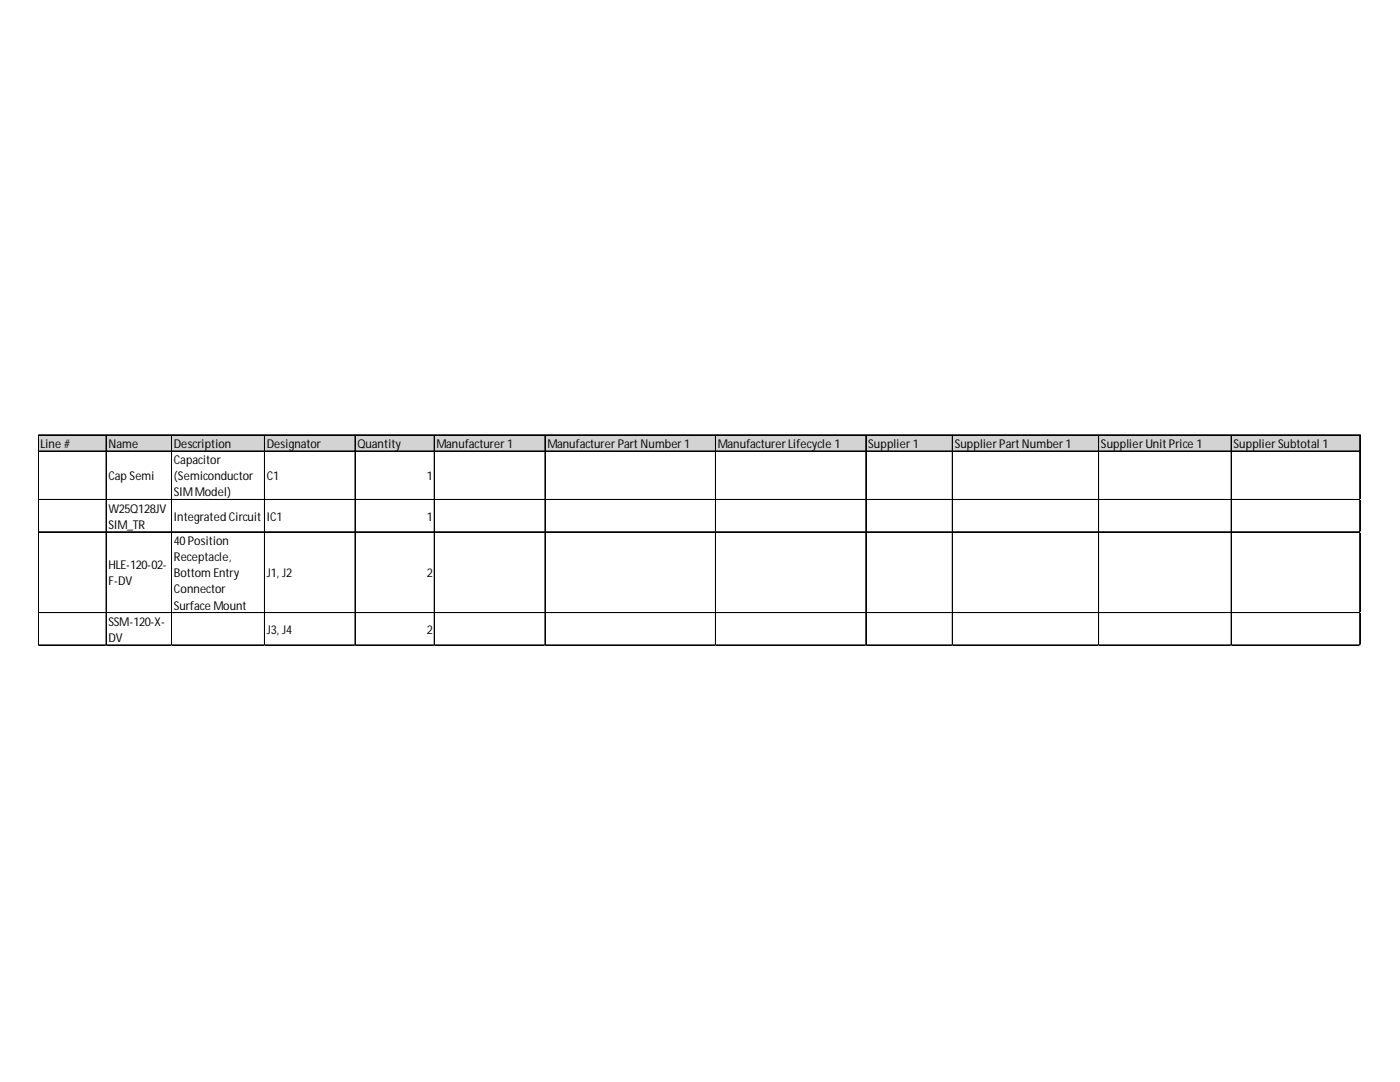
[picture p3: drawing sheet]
<svg xmlns="http://www.w3.org/2000/svg" width="279mm" height="216mm" viewBox="0 0 279 216" stroke-linecap="round" stroke-linejoin="round" font-family="sans-serif">
<defs><g id="words">
<g font-size="2.4">
<text x="8.1" y="89.4">Line #</text>
<text x="21.6" y="89.4">Name</text>
<text x="34.7" y="89.4">Description</text>
<text x="53.3" y="89.4">Designator</text>
<text x="71.3" y="89.4">Quantity</text>
<text x="87.1" y="89.4">Manufacturer 1</text>
<text x="109.2" y="89.4">Manufacturer Part Number 1</text>
<text x="143.3" y="89.4">Manufacturer Lifecycle 1</text>
<text x="173.3" y="89.4">Supplier 1</text>
<text x="190.5" y="89.4">Supplier Part Number 1</text>
<text x="219.7" y="89.4">Supplier Unit Price 1</text>
<text x="246.2" y="89.4">Supplier Subtotal 1</text>
<text x="21.6" y="95.8">Cap Semi</text>
<text x="34.7" y="92.6">Capacitor</text>
<text x="34.7" y="95.8">(Semiconductor</text>
<text x="53.3" y="95.8">C1</text>
<text x="85.2" y="95.8">1</text>
<text x="34.7" y="99.1">SIMModel)</text>
<text x="21.6" y="102.3">W25Q128JV</text>
<text x="21.6" y="105.5">SIM_TR</text>
<text x="34.7" y="103.9">Integrated Circuit</text>
<text x="53.3" y="103.9">IC1</text>
<text x="85.2" y="103.9">1</text>
<text x="21.6" y="113.6">HLE-120-02-</text>
<text x="34.7" y="108.7">40Position</text>
<text x="34.7" y="112">Receptacle,</text>
<text x="21.6" y="116.8">F-DV</text>
<text x="34.7" y="115.2">Bottom Entry</text>
<text x="34.7" y="118.4">Connector</text>
<text x="53.3" y="115.2">J1, J2</text>
<text x="85.2" y="115.2">2</text>
<text x="21.6" y="124.9">SSM-120-X-</text>
<text x="34.7" y="121.6">Surface Mount</text>
<text x="21.6" y="128.1">DV</text>
<text x="53.3" y="126.5">J3, J4</text>
<text x="85.2" y="126.5">2</text>
</g>
</g></defs>
<path d="M7.7 86.9h263.9v3.2h-263.9z" fill="#d3d3d3"/>
<g fill="none" stroke="#000" stroke-width=".2">
<path d="M7.6 86.8v42M7.7 86.8v42M7.8 86.8h263.7M7.8 90h263.7M7.8 90.1h263.7M7.8 99.7h263.7M21.2 86.9v41.9M34.2 86.9v41.9M34.3 86.9v41.9M52.8 86.9v41.9M52.9 86.9v41.9M70.8 86.9v41.9"/>
<path d="M70.9 86.9v41.9M86.7 86.9v41.9M108.7 86.9v41.9M108.8 86.9v41.9M142.8 86.9v41.9M142.9 86.9v41.9M172.8 86.9v41.9M172.9 86.9v41.9M190 86.9v41.9M190.1 86.9v41.9M219.2 86.9v41.9M219.3 86.9v41.9"/>
<path d="M245.7 86.9v41.9M245.8 86.9v41.9M271.3 86.9v41.9M271.4 86.9v41.9M7.8 106.1h263.7M7.8 106.2h263.7M7.8 122.2h263.7M7.8 122.3h263.7M7.8 128.7h263.7M7.8 128.8h263.7"/>
</g>
<path d="M7.6 128.8v.1" fill="none" stroke="#e0e0e0" stroke-width=".2"/>
<path d="M7.6 128.8l.2 .1z" fill="#e0e0e0"/>
<path d="M21.2 128.8v.1" fill="none" stroke="#e0e0e0" stroke-width=".2"/>
<path d="M21.2 128.8l.1 .1z" fill="#e0e0e0"/>
<path d="M34.2 128.8v.1" fill="none" stroke="#e0e0e0" stroke-width=".2"/>
<path d="M34.2 128.8l.2 .1z" fill="#e0e0e0"/>
<path d="M52.8 128.8v.1" fill="none" stroke="#e0e0e0" stroke-width=".2"/>
<path d="M52.8 128.8l.1 .1z" fill="#e0e0e0"/>
<path d="M70.8 128.8v.1" fill="none" stroke="#e0e0e0" stroke-width=".2"/>
<path d="M70.8 128.8l.2 .1z" fill="#e0e0e0"/>
<path d="M86.7 128.8v.1" fill="none" stroke="#e0e0e0" stroke-width=".2"/>
<path d="M86.7 128.8l.1 .1z" fill="#e0e0e0"/>
<path d="M108.7 128.8v.1" fill="none" stroke="#e0e0e0" stroke-width=".2"/>
<path d="M108.7 128.8l.2 .1z" fill="#e0e0e0"/>
<path d="M142.8 128.8v.1" fill="none" stroke="#e0e0e0" stroke-width=".2"/>
<path d="M142.8 128.8l.1 .1z" fill="#e0e0e0"/>
<path d="M172.8 128.8v.1" fill="none" stroke="#e0e0e0" stroke-width=".2"/>
<path d="M172.8 128.8l.1 .1z" fill="#e0e0e0"/>
<path d="M190 128.8v.1" fill="none" stroke="#e0e0e0" stroke-width=".2"/>
<path d="M190 128.8l.2 .1z" fill="#e0e0e0"/>
<path d="M219.2 128.8v.1" fill="none" stroke="#e0e0e0" stroke-width=".2"/>
<path d="M219.2 128.8l.2 .1z" fill="#e0e0e0"/>
<path d="M245.7 128.8v.1" fill="none" stroke="#e0e0e0" stroke-width=".2"/>
<path d="M245.7 128.8l.2 .1z" fill="#e0e0e0"/>
<path d="M271.3 128.8v.1" fill="none" stroke="#e0e0e0" stroke-width=".2"/>
<path d="M271.3 128.8l.2 .1z" fill="#e0e0e0"/>
<path d="M271.5 99.7h.1" fill="none" stroke="#e0e0e0" stroke-width=".2"/>
<path d="M271.5 99.7l.1 .1z" fill="#e0e0e0"/>
<path d="M271.5 106.1h.1" fill="none" stroke="#e0e0e0" stroke-width=".2"/>
<path d="M271.5 106.1l.1 .2z" fill="#e0e0e0"/>
<path d="M271.5 122.2h.1" fill="none" stroke="#e0e0e0" stroke-width=".2"/>
<path d="M271.5 122.2l.1 .2z" fill="#e0e0e0"/>
<path d="M271.5 128.7h.1" fill="none" stroke="#e0e0e0" stroke-width=".2"/>
<path d="M271.5 128.7l.1 .1z" fill="#e0e0e0"/>
<use href="#words"/>
</svg>
